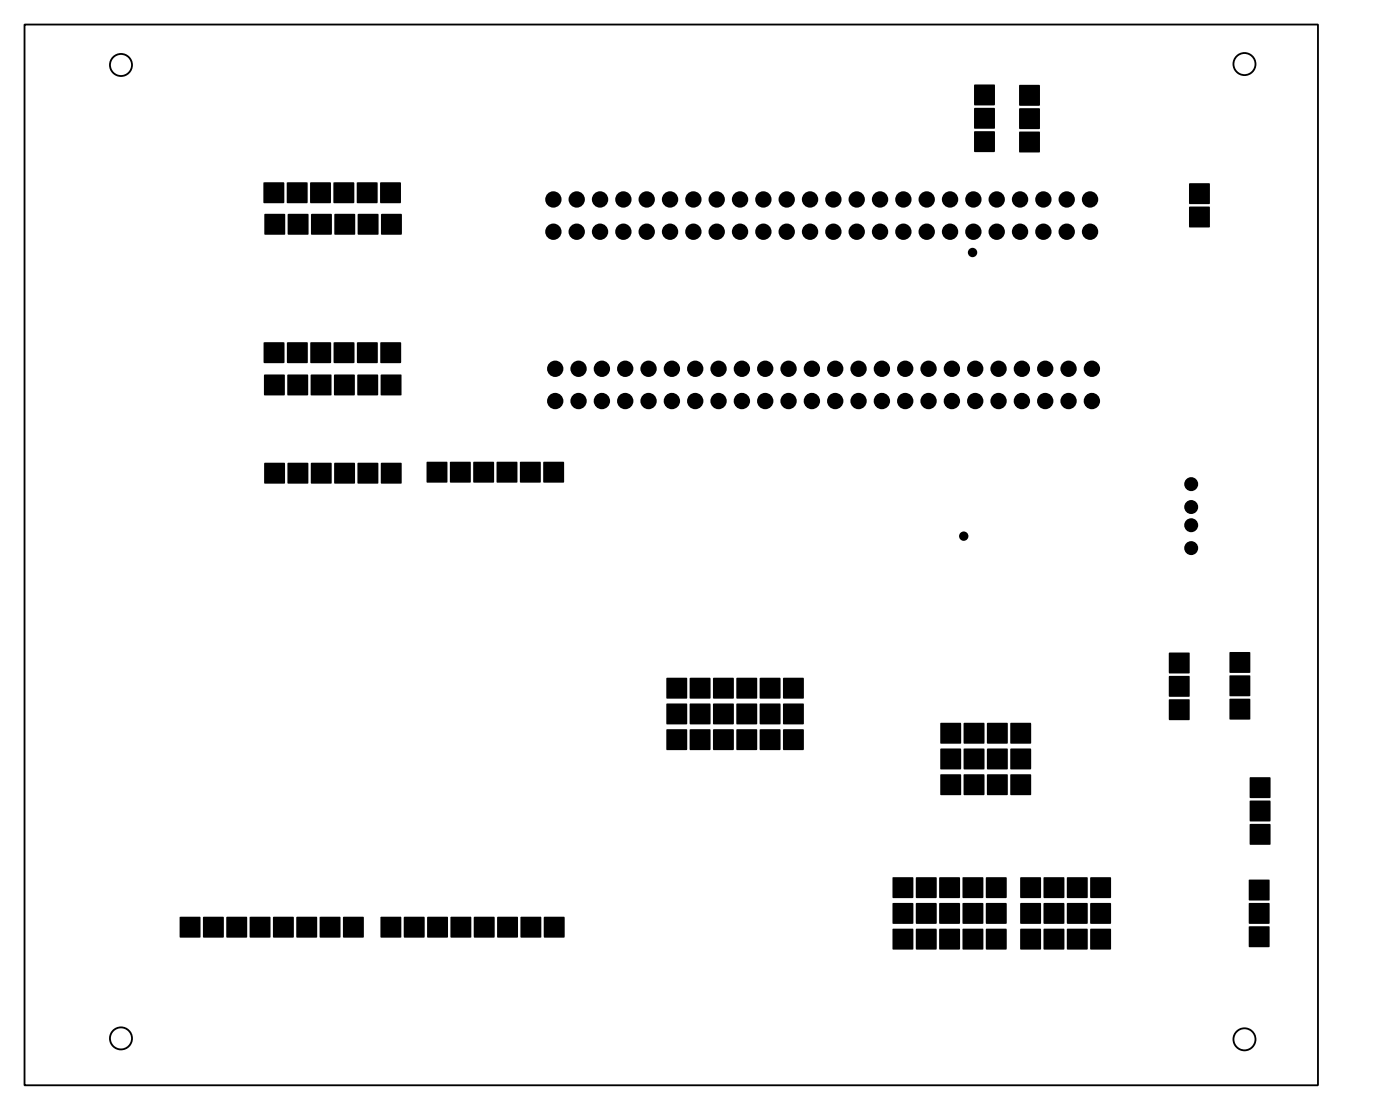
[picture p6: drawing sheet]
<svg xmlns="http://www.w3.org/2000/svg" width="152mm" height="121mm" viewBox="0 0 152 121" stroke-linecap="round" stroke-linejoin="round" font-family="sans-serif">
<g fill="#000">
<path d="M106.1 14.3h2.2v2.2h-2.2z" fill-rule="evenodd"/>
<path d="M106.1 11.8h2.2v2.2h-2.2z" fill-rule="evenodd"/>
<path d="M106.1 9.2h2.2v2.2h-2.2z" fill-rule="evenodd"/>
<path d="M111 14.3h2.2v2.3h-2.2z" fill-rule="evenodd"/>
<path d="M111 11.8h2.2v2.2h-2.2z" fill-rule="evenodd"/>
<path d="M111 9.3h2.2v2.2h-2.2z" fill-rule="evenodd"/>
<path d="M28.7 19.9h2.2v2.2h-2.2z" fill-rule="evenodd"/>
<path d="M28.7 37.3h2.2v2.2h-2.2z" fill-rule="evenodd"/>
<path d="M28.8 23.3h2.2v2.2h-2.2z" fill-rule="evenodd"/>
<path d="M31.2 19.9h2.3v2.2h-2.3z" fill-rule="evenodd"/>
<path d="M31.3 37.3h2.2v2.2h-2.2z" fill-rule="evenodd"/>
<path d="M31.3 23.3h2.3v2.2h-2.3z" fill-rule="evenodd"/>
<path d="M33.8 19.9h2.2v2.2h-2.2z" fill-rule="evenodd"/>
<path d="M33.8 37.3h2.2v2.2h-2.2z" fill-rule="evenodd"/>
<path d="M33.9 23.3h2.2v2.2h-2.2z" fill-rule="evenodd"/>
<path d="M36.3 19.9h2.2v2.2h-2.2z" fill-rule="evenodd"/>
<path d="M36.3 37.3h2.3v2.2h-2.3z" fill-rule="evenodd"/>
<path d="M36.4 23.3h2.2v2.2h-2.2z" fill-rule="evenodd"/>
<path d="M38.9 19.9h2.2v2.2h-2.2z" fill-rule="evenodd"/>
<path d="M38.9 37.3h2.2v2.2h-2.2z" fill-rule="evenodd"/>
<path d="M39 23.3h2.2v2.2h-2.2z" fill-rule="evenodd"/>
<path d="M41.4 19.9h2.2v2.2h-2.2z" fill-rule="evenodd"/>
<path d="M41.4 37.3h2.2v2.2h-2.2z" fill-rule="evenodd"/>
<path d="M41.5 23.3h2.2v2.2h-2.2z" fill-rule="evenodd"/>
<path d="M129.5 20h2.2v2.2h-2.2z" fill-rule="evenodd"/>
<path d="M129.5 22.5h2.2v2.2h-2.2z" fill-rule="evenodd"/>
<path d="M28.8 40.8h2.2v2.2h-2.2z" fill-rule="evenodd"/>
<path d="M28.8 50.4h2.2v2.2h-2.2z" fill-rule="evenodd"/>
<path d="M31.3 40.8h2.2v2.2h-2.2z" fill-rule="evenodd"/>
<path d="M31.3 50.4h2.2v2.2h-2.2z" fill-rule="evenodd"/>
<path d="M33.8 40.8h2.3v2.2h-2.3z" fill-rule="evenodd"/>
<path d="M33.9 50.4h2.2v2.2h-2.2z" fill-rule="evenodd"/>
<path d="M36.4 40.8h2.2v2.2h-2.2z" fill-rule="evenodd"/>
<path d="M36.4 50.4h2.2v2.2h-2.2z" fill-rule="evenodd"/>
<path d="M38.9 40.8h2.2v2.2h-2.2z" fill-rule="evenodd"/>
<path d="M38.9 50.4h2.3v2.2h-2.3z" fill-rule="evenodd"/>
<path d="M41.5 40.8h2.2v2.2h-2.2z" fill-rule="evenodd"/>
<path d="M41.5 50.4h2.2v2.2h-2.2z" fill-rule="evenodd"/>
<path d="M46.5 50.3h2.2v2.2h-2.2z" fill-rule="evenodd"/>
<path d="M49 50.3h2.2v2.2h-2.2z" fill-rule="evenodd"/>
<path d="M51.5 50.3h2.3v2.2h-2.3z" fill-rule="evenodd"/>
<path d="M54.1 50.3h2.2v2.2h-2.2z" fill-rule="evenodd"/>
<path d="M56.6 50.3h2.2v2.2h-2.2z" fill-rule="evenodd"/>
<path d="M59.2 50.3h2.2v2.2h-2.2z" fill-rule="evenodd"/>
<path d="M72.6 73.8h2.2v2.2h-2.2z" fill-rule="evenodd"/>
<path d="M72.6 76.6h2.2v2.2h-2.2z" fill-rule="evenodd"/>
<path d="M72.6 79.4h2.2v2.2h-2.2z" fill-rule="evenodd"/>
<path d="M75.1 73.8h2.2v2.2h-2.2z" fill-rule="evenodd"/>
<path d="M75.1 76.6h2.2v2.2h-2.2z" fill-rule="evenodd"/>
<path d="M75.1 79.4h2.2v2.2h-2.2z" fill-rule="evenodd"/>
<path d="M77.6 73.8h2.3v2.2h-2.3z" fill-rule="evenodd"/>
<path d="M77.6 76.6h2.3v2.2h-2.3z" fill-rule="evenodd"/>
<path d="M77.6 79.4h2.3v2.2h-2.3z" fill-rule="evenodd"/>
<path d="M80.2 73.8h2.2v2.2h-2.2z" fill-rule="evenodd"/>
<path d="M80.2 76.6h2.2v2.2h-2.2z" fill-rule="evenodd"/>
<path d="M80.2 79.4h2.2v2.2h-2.2z" fill-rule="evenodd"/>
<path d="M82.7 73.8h2.2v2.2h-2.2z" fill-rule="evenodd"/>
<path d="M82.7 76.6h2.2v2.2h-2.2z" fill-rule="evenodd"/>
<path d="M82.7 79.4h2.2v2.2h-2.2z" fill-rule="evenodd"/>
<path d="M85.3 73.8h2.2v2.2h-2.2z" fill-rule="evenodd"/>
<path d="M85.3 76.6h2.2v2.2h-2.2z" fill-rule="evenodd"/>
<path d="M85.3 79.4h2.2v2.2h-2.2z" fill-rule="evenodd"/>
<path d="M127.3 76.1h2.2v2.2h-2.2z" fill-rule="evenodd"/>
<path d="M127.3 73.6h2.2v2.2h-2.2z" fill-rule="evenodd"/>
<path d="M127.3 71h2.2v2.2h-2.2z" fill-rule="evenodd"/>
<path d="M133.9 76h2.2v2.3h-2.2z" fill-rule="evenodd"/>
<path d="M133.9 73.5h2.2v2.2h-2.2z" fill-rule="evenodd"/>
<path d="M133.9 71h2.2v2.2h-2.2z" fill-rule="evenodd"/>
<path d="M97.2 95.5h2.2v2.2h-2.2z" fill-rule="evenodd"/>
<path d="M99.7 95.5h2.2v2.2h-2.2z" fill-rule="evenodd"/>
<path d="M102.3 95.5h2.2v2.2h-2.2z" fill-rule="evenodd"/>
<path d="M102.4 84.3h2.2v2.2h-2.2z" fill-rule="evenodd"/>
<path d="M102.4 81.5h2.2v2.2h-2.2z" fill-rule="evenodd"/>
<path d="M102.4 78.7h2.2v2.2h-2.2z" fill-rule="evenodd"/>
<path d="M104.8 95.5h2.2v2.2h-2.2z" fill-rule="evenodd"/>
<path d="M104.9 84.3h2.2v2.2h-2.2z" fill-rule="evenodd"/>
<path d="M104.9 81.5h2.2v2.2h-2.2z" fill-rule="evenodd"/>
<path d="M104.9 78.7h2.2v2.2h-2.2z" fill-rule="evenodd"/>
<path d="M107.3 95.5h2.3v2.2h-2.3z" fill-rule="evenodd"/>
<path d="M107.5 84.3h2.2v2.2h-2.2z" fill-rule="evenodd"/>
<path d="M107.5 81.5h2.2v2.2h-2.2z" fill-rule="evenodd"/>
<path d="M107.5 78.7h2.2v2.2h-2.2z" fill-rule="evenodd"/>
<path d="M110 84.3h2.2v2.2h-2.2z" fill-rule="evenodd"/>
<path d="M110 81.5h2.2v2.2h-2.2z" fill-rule="evenodd"/>
<path d="M110 78.7h2.2v2.2h-2.2z" fill-rule="evenodd"/>
<path d="M111.1 95.5h2.2v2.2h-2.2z" fill-rule="evenodd"/>
<path d="M113.6 95.5h2.2v2.2h-2.2z" fill-rule="evenodd"/>
<path d="M116.2 95.5h2.2v2.2h-2.2z" fill-rule="evenodd"/>
<path d="M118.7 95.5h2.2v2.2h-2.2z" fill-rule="evenodd"/>
<path d="M136 95.7h2.2v2.2h-2.2z" fill-rule="evenodd"/>
<path d="M136 98.3h2.2v2.2h-2.2z" fill-rule="evenodd"/>
<path d="M136.1 84.6h2.2v2.2h-2.2z" fill-rule="evenodd"/>
<path d="M136.1 87.1h2.2v2.2h-2.2z" fill-rule="evenodd"/>
<path d="M136.1 89.7h2.2v2.2h-2.2z" fill-rule="evenodd"/>
<path d="M19.6 99.8h2.2v2.2h-2.2z" fill-rule="evenodd"/>
<path d="M22.1 99.8h2.2v2.2h-2.2z" fill-rule="evenodd"/>
<path d="M24.7 99.8h2.2v2.2h-2.2z" fill-rule="evenodd"/>
<path d="M27.2 99.8h2.2v2.2h-2.2z" fill-rule="evenodd"/>
<path d="M29.7 99.8h2.3v2.2h-2.3z" fill-rule="evenodd"/>
<path d="M32.3 99.8h2.2v2.2h-2.2z" fill-rule="evenodd"/>
<path d="M34.8 99.8h2.2v2.2h-2.2z" fill-rule="evenodd"/>
<path d="M37.4 99.8h2.2v2.2h-2.2z" fill-rule="evenodd"/>
<path d="M41.4 99.8h2.3v2.2h-2.3z" fill-rule="evenodd"/>
<path d="M44 99.8h2.2v2.2h-2.2z" fill-rule="evenodd"/>
<path d="M46.5 99.8h2.2v2.2h-2.2z" fill-rule="evenodd"/>
<path d="M49.1 99.8h2.2v2.2h-2.2z" fill-rule="evenodd"/>
<path d="M51.6 99.8h2.2v2.2h-2.2z" fill-rule="evenodd"/>
<path d="M54.1 99.8h2.3v2.2h-2.3z" fill-rule="evenodd"/>
<path d="M56.7 99.8h2.2v2.2h-2.2z" fill-rule="evenodd"/>
<path d="M59.2 99.8h2.2v2.2h-2.2z" fill-rule="evenodd"/>
<path d="M97.2 101.1h2.2v2.2h-2.2z" fill-rule="evenodd"/>
<path d="M97.2 98.3h2.2v2.2h-2.2z" fill-rule="evenodd"/>
<path d="M99.7 101.1h2.2v2.2h-2.2z" fill-rule="evenodd"/>
<path d="M99.7 98.3h2.2v2.2h-2.2z" fill-rule="evenodd"/>
<path d="M102.3 101.1h2.2v2.2h-2.2z" fill-rule="evenodd"/>
<path d="M102.3 98.3h2.2v2.2h-2.2z" fill-rule="evenodd"/>
<path d="M104.8 101.1h2.2v2.2h-2.2z" fill-rule="evenodd"/>
<path d="M104.8 98.3h2.2v2.2h-2.2z" fill-rule="evenodd"/>
<path d="M107.3 101.1h2.3v2.2h-2.3z" fill-rule="evenodd"/>
<path d="M107.3 98.3h2.3v2.2h-2.3z" fill-rule="evenodd"/>
<path d="M111.1 98.3h2.2v2.2h-2.2z" fill-rule="evenodd"/>
<path d="M111.1 101.1h2.2v2.2h-2.2z" fill-rule="evenodd"/>
<path d="M113.6 98.3h2.2v2.2h-2.2z" fill-rule="evenodd"/>
<path d="M113.6 101.1h2.2v2.2h-2.2z" fill-rule="evenodd"/>
<path d="M116.2 98.3h2.2v2.2h-2.2z" fill-rule="evenodd"/>
<path d="M116.2 101.1h2.2v2.2h-2.2z" fill-rule="evenodd"/>
<path d="M118.7 98.3h2.2v2.2h-2.2z" fill-rule="evenodd"/>
<path d="M118.7 101.1h2.2v2.2h-2.2z" fill-rule="evenodd"/>
<path d="M136 100.8h2.2v2.2h-2.2z" fill-rule="evenodd"/>
<circle cx="60.2" cy="25.2" r=".89"/>
<circle cx="60.2" cy="21.7" r=".89"/>
<circle cx="62.8" cy="25.2" r=".89"/>
<circle cx="62.8" cy="21.7" r=".89"/>
<circle cx="65.3" cy="21.7" r=".89"/>
<circle cx="65.3" cy="25.2" r=".89"/>
<circle cx="67.9" cy="21.7" r=".89"/>
<circle cx="67.9" cy="25.2" r=".89"/>
<circle cx="70.4" cy="21.7" r=".89"/>
<circle cx="70.4" cy="25.2" r=".89"/>
<circle cx="72.9" cy="25.2" r=".89"/>
<circle cx="72.9" cy="21.7" r=".89"/>
<circle cx="75.5" cy="21.7" r=".89"/>
<circle cx="75.5" cy="25.2" r=".89"/>
<circle cx="78" cy="25.2" r=".89"/>
<circle cx="78" cy="21.7" r=".89"/>
<circle cx="80.6" cy="25.2" r=".89"/>
<circle cx="80.6" cy="21.7" r=".89"/>
<circle cx="83.1" cy="25.2" r=".89"/>
<circle cx="83.1" cy="21.7" r=".89"/>
<circle cx="85.6" cy="25.2" r=".89"/>
<circle cx="85.6" cy="21.7" r=".89"/>
<circle cx="88.2" cy="25.2" r=".89"/>
<circle cx="88.2" cy="21.7" r=".89"/>
<circle cx="90.7" cy="25.2" r=".89"/>
<circle cx="90.7" cy="21.7" r=".89"/>
<circle cx="93.3" cy="25.2" r=".89"/>
<circle cx="93.3" cy="21.7" r=".89"/>
<circle cx="95.8" cy="21.7" r=".89"/>
<circle cx="95.8" cy="25.2" r=".89"/>
<circle cx="98.3" cy="21.7" r=".89"/>
<circle cx="98.3" cy="25.2" r=".89"/>
<circle cx="100.9" cy="21.7" r=".89"/>
<circle cx="100.9" cy="25.2" r=".89"/>
<circle cx="103.4" cy="25.2" r=".89"/>
<circle cx="103.4" cy="21.7" r=".89"/>
<circle cx="105.9" cy="27.5" r=".51"/>
<circle cx="106" cy="25.2" r=".89"/>
<circle cx="106" cy="21.7" r=".89"/>
<circle cx="108.5" cy="21.7" r=".89"/>
<circle cx="108.5" cy="25.2" r=".89"/>
<circle cx="111" cy="21.7" r=".89"/>
<circle cx="111" cy="25.2" r=".89"/>
<circle cx="113.6" cy="25.2" r=".89"/>
<circle cx="113.6" cy="21.7" r=".89"/>
<circle cx="116.1" cy="25.2" r=".89"/>
<circle cx="116.1" cy="21.7" r=".89"/>
<circle cx="118.7" cy="25.2" r=".89"/>
<circle cx="118.7" cy="21.7" r=".89"/>
<circle cx="60.4" cy="40.1" r=".89"/>
<circle cx="60.4" cy="43.6" r=".89"/>
<circle cx="63" cy="43.6" r=".89"/>
<circle cx="63" cy="40.1" r=".89"/>
<circle cx="65.5" cy="40.1" r=".89"/>
<circle cx="65.5" cy="43.6" r=".89"/>
<circle cx="68.1" cy="43.6" r=".89"/>
<circle cx="68.1" cy="40.1" r=".89"/>
<circle cx="70.6" cy="40.1" r=".89"/>
<circle cx="70.6" cy="43.6" r=".89"/>
<circle cx="73.1" cy="43.6" r=".89"/>
<circle cx="73.1" cy="40.1" r=".89"/>
<circle cx="75.7" cy="40.1" r=".89"/>
<circle cx="75.7" cy="43.6" r=".89"/>
<circle cx="78.2" cy="40.1" r=".89"/>
<circle cx="78.2" cy="43.6" r=".89"/>
<circle cx="80.8" cy="43.6" r=".89"/>
<circle cx="80.8" cy="40.1" r=".89"/>
<circle cx="83.3" cy="43.6" r=".89"/>
<circle cx="83.3" cy="40.1" r=".89"/>
<circle cx="85.8" cy="40.1" r=".89"/>
<circle cx="85.8" cy="43.6" r=".89"/>
<circle cx="88.4" cy="43.6" r=".89"/>
<circle cx="88.4" cy="40.1" r=".89"/>
<circle cx="90.9" cy="40.1" r=".89"/>
<circle cx="90.9" cy="43.6" r=".89"/>
<circle cx="93.5" cy="40.1" r=".89"/>
<circle cx="93.5" cy="43.6" r=".89"/>
<circle cx="96" cy="43.6" r=".89"/>
<circle cx="96" cy="40.1" r=".89"/>
<circle cx="98.5" cy="43.6" r=".89"/>
<circle cx="98.5" cy="40.1" r=".89"/>
<circle cx="101.1" cy="40.1" r=".89"/>
<circle cx="101.1" cy="43.6" r=".89"/>
<circle cx="103.6" cy="40.1" r=".89"/>
<circle cx="103.6" cy="43.6" r=".89"/>
<circle cx="104.9" cy="58.3" r=".51"/>
<circle cx="106.2" cy="43.6" r=".89"/>
<circle cx="106.2" cy="40.1" r=".89"/>
<circle cx="108.7" cy="43.6" r=".89"/>
<circle cx="108.7" cy="40.1" r=".89"/>
<circle cx="111.2" cy="40.1" r=".89"/>
<circle cx="111.2" cy="43.6" r=".89"/>
<circle cx="113.8" cy="40.1" r=".89"/>
<circle cx="113.8" cy="43.6" r=".89"/>
<circle cx="116.3" cy="40.1" r=".89"/>
<circle cx="116.3" cy="43.6" r=".89"/>
<circle cx="118.9" cy="43.6" r=".89"/>
<circle cx="118.9" cy="40.1" r=".89"/>
<circle cx="129.7" cy="57.1" r=".76"/>
<circle cx="129.7" cy="55.2" r=".76"/>
<circle cx="129.7" cy="52.7" r=".76"/>
<circle cx="129.7" cy="59.6" r=".76"/>
</g>
<g fill="none" stroke="#000" stroke-width=".2">
<path d="M2.7 2.7h140.8v115.4h-140.8z"/>
<circle cx="13.2" cy="7.1" r="1.2"/>
<circle cx="135.5" cy="7" r="1.2"/>
<circle cx="13.2" cy="113" r="1.2"/>
<circle cx="135.5" cy="113.1" r="1.2"/>
</g>
</svg>
